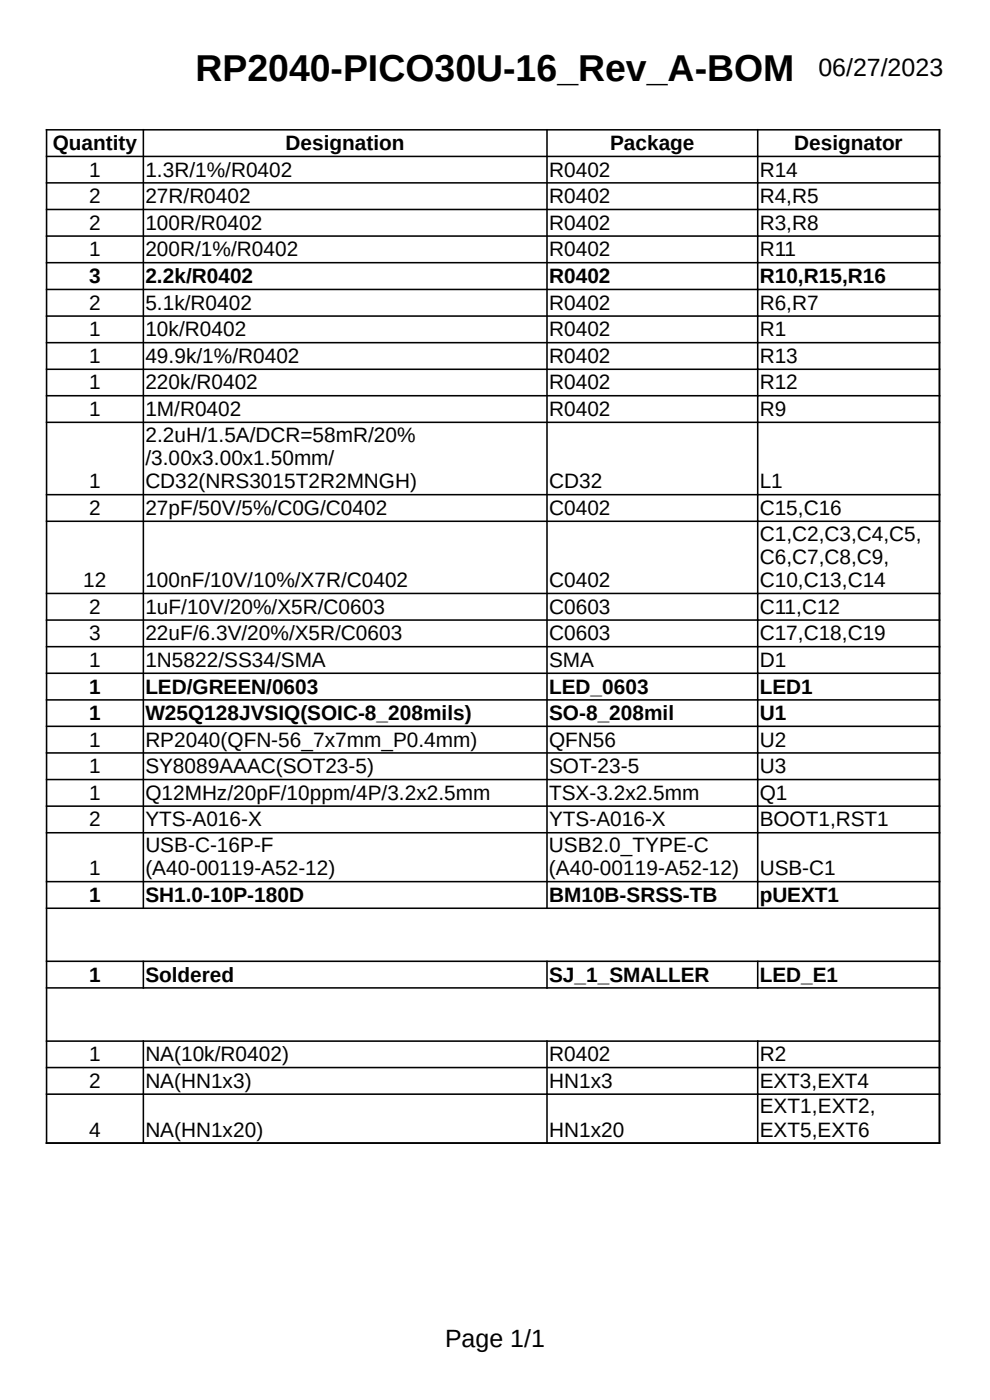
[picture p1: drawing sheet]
<svg xmlns="http://www.w3.org/2000/svg" width="210mm" height="297mm" viewBox="0 0 210 297" stroke-linecap="round" stroke-linejoin="round" font-family="sans-serif">
<defs><g id="words">
<text font-size="7.9" x="41.5" y="17.1">RP2040-PICO30U-16_Rev_A-BOM</text>
<g font-size="5.3">
<text x="173.6" y="16.2">06/27/2023</text>
<text x="94.4" y="285.8">Page 1/1</text>
</g>
<g font-size="4.4">
<text x="11.2" y="31.8">Quantity</text>
<text x="60.6" y="31.8">Designation</text>
<text x="129.4" y="31.8">Package</text>
<text x="168.5" y="31.8">Designator</text>
<text x="18.9" y="37.5">1</text>
<text x="30.8" y="37.5">1.3R/1%/R0402</text>
<text x="116.5" y="37.5">R0402</text>
<text x="161.1" y="37.5">R14</text>
<text x="18.9" y="43.1">2</text>
<text x="30.8" y="43.1">27R/R0402</text>
<text x="116.5" y="43.1">R0402</text>
<text x="161.1" y="43.1">R4,R5</text>
<text x="18.9" y="48.7">2</text>
<text x="30.8" y="48.7">100R/R0402</text>
<text x="116.5" y="48.7">R0402</text>
<text x="161.1" y="48.7">R3,R8</text>
<text x="18.9" y="54.4">1</text>
<text x="30.8" y="54.4">200R/1%/R0402</text>
<text x="116.5" y="54.4">R0402</text>
<text x="161.1" y="54.4">R11</text>
<text x="18.9" y="60.1">3</text>
<text x="18.9" y="65.7">2</text>
<text x="30.8" y="60.1">2.2k/R0402</text>
<text x="30.8" y="65.7">5.1k/R0402</text>
<text x="116.5" y="60.1">R0402</text>
<text x="116.5" y="65.7">R0402</text>
<text x="161.1" y="65.7">R6,R7</text>
<text x="161.1" y="60">R10,R15,R16</text>
<text x="18.9" y="71.4">1</text>
<text x="30.8" y="71.4">10k/R0402</text>
<text x="116.5" y="71.4">R0402</text>
<text x="161.1" y="71.4">R1</text>
<text x="18.9" y="77">1</text>
<text x="30.8" y="77">49.9k/1%/R0402</text>
<text x="116.5" y="77">R0402</text>
<text x="161.1" y="77">R13</text>
<text x="18.9" y="82.6">1</text>
<text x="30.8" y="82.6">220k/R0402</text>
<text x="116.5" y="82.6">R0402</text>
<text x="161.1" y="82.6">R12</text>
<text x="18.9" y="88.3">1</text>
<text x="30.8" y="88.3">1M/R0402</text>
<text x="116.5" y="88.3">R0402</text>
<text x="161.1" y="88.3">R9</text>
<text x="30.8" y="93.7">2.2uH/1.5A/DCR=58mR/20%</text>
<text x="30.8" y="98.6">/3.00x3.00x1.50mm/</text>
<text x="18.9" y="103.6">1</text>
<text x="30.8" y="103.6">CD32(NRS3015T2R2MNGH)</text>
<text x="116.5" y="103.6">CD32</text>
<text x="161.1" y="103.6">L1</text>
<text x="18.9" y="109.2">2</text>
<text x="30.8" y="109.2">27pF/50V/5%/C0G/C0402</text>
<text x="116.5" y="109.2">C0402</text>
<text x="161.1" y="109.2">C15,C16</text>
<text x="161.1" y="114.7">C1,C2,C3,C4,C5,</text>
<text x="161.1" y="119.6">C6,C7,C8,C9,</text>
<text x="17.7" y="124.6">12</text>
<text x="30.8" y="124.6">100nF/10V/10%/X7R/C0402</text>
<text x="116.5" y="124.6">C0402</text>
<text x="161.1" y="124.6">C10,C13,C14</text>
<text x="18.9" y="130.2">2</text>
<text x="30.8" y="130.2">1uF/10V/20%/X5R/C0603</text>
<text x="116.5" y="130.2">C0603</text>
<text x="161.1" y="130.2">C11,C12</text>
<text x="18.9" y="135.8">3</text>
<text x="30.8" y="135.8">22uF/6.3V/20%/X5R/C0603</text>
<text x="116.5" y="135.8">C0603</text>
<text x="161.1" y="135.8">C17,C18,C19</text>
<text x="18.9" y="141.5">1</text>
<text x="30.8" y="141.5">1N5822/SS34/SMA</text>
<text x="116.5" y="141.5">SMA</text>
<text x="161.1" y="141.5">D1</text>
<text x="18.9" y="147.1">1</text>
<text x="30.8" y="147.1">LED/GREEN/0603</text>
<text x="116.5" y="147.1">LED_0603</text>
<text x="161.1" y="147.1">LED1</text>
<text x="18.9" y="152.8">1</text>
<text x="30.8" y="152.8">W25Q128JVSIQ(SOIC-8_208mils)</text>
<text x="116.5" y="152.8">SO-8_208mil</text>
<text x="161.1" y="152.8">U1</text>
<text x="18.9" y="158.4">1</text>
<text x="30.8" y="158.4">RP2040(QFN-56_7x7mm_P0.4mm)</text>
<text x="116.5" y="158.4">QFN56</text>
<text x="161.1" y="158.4">U2</text>
<text x="18.9" y="164">1</text>
<text x="30.8" y="164">SY8089AAAC(SOT23-5)</text>
<text x="116.5" y="164">SOT-23-5</text>
<text x="161.1" y="164">U3</text>
<text x="18.9" y="169.7">1</text>
<text x="30.8" y="169.7">Q12MHz/20pF/10ppm/4P/3.2x2.5mm</text>
<text x="116.5" y="169.7">TSX-3.2x2.5mm</text>
<text x="161.1" y="169.7">Q1</text>
<text x="18.9" y="175.3">2</text>
<text x="30.8" y="175.3">YTS-A016-X</text>
<text x="116.5" y="175.3">YTS-A016-X</text>
<text x="161.1" y="175.3">BOOT1,RST1</text>
<text x="18.9" y="185.7">1</text>
<text x="30.8" y="180.7">USB-C-16P-F</text>
<text x="30.8" y="185.7">(A40-00119-A52-12)</text>
<text x="116.5" y="180.7">USB2.0_TYPE-C</text>
<text x="116.5" y="185.7">(A40-00119-A52-12)</text>
<text x="161.1" y="185.7">USB-C1</text>
<text x="18.9" y="191.3">1</text>
<text x="30.8" y="191.3">SH1.0-10P-180D</text>
<text x="116.5" y="191.3">BM10B-SRSS-TB</text>
<text x="161.1" y="191.3">pUEXT1</text>
<text x="18.9" y="208.2">1</text>
<text x="30.8" y="208.2">Soldered</text>
<text x="116.5" y="208.2">SJ_1_SMALLER</text>
<text x="161.1" y="208.2">LED_E1</text>
<text x="18.9" y="225.1">1</text>
<text x="30.8" y="225.1">NA(10k/R0402)</text>
<text x="116.5" y="225.1">R0402</text>
<text x="161.1" y="225.1">R2</text>
<text x="18.9" y="230.8">2</text>
<text x="30.8" y="230.8">NA(HN1x3)</text>
<text x="116.5" y="230.8">HN1x3</text>
<text x="161.1" y="230.8">EXT3,EXT4</text>
<text x="161.1" y="236.2">EXT1,EXT2,</text>
<text x="18.9" y="241.1">4</text>
<text x="30.8" y="241.1">NA(HN1x20)</text>
<text x="116.5" y="241.1">HN1x20</text>
<text x="161.1" y="241.1">EXT5,EXT6</text>
</g>
</g></defs>
<g fill="none" stroke="#000" stroke-width=".33">
<path d="M9.7 27.5h189.7M9.7 33.2h189.7M9.7 38.8h189.7M9.9 27.4v215.3M30.4 27.4v165.4M116 27.4v165.4M160.7 27.4v165.4M199.3 27.4v215.3M9.7 44.4h189.7M9.7 50.1h189.7M9.7 55.7h189.7M9.7 61.4h189.7"/>
<path d="M9.7 67h189.7M9.7 72.7h189.7M9.7 78.3h189.7M9.7 83.9h189.7M9.7 89.6h189.7M9.7 104.9h189.7M9.7 110.6h189.7M9.7 125.9h189.7M9.7 131.5h189.7M9.7 137.2h189.7M9.7 142.8h189.7M9.7 148.5h189.7"/>
<path d="M9.7 154.1h189.7M9.7 159.7h189.7M9.7 165.4h189.7M9.7 171h189.7M9.7 176.7h189.7M9.7 187h189.7M9.7 192.7h189.7M9.7 203.9h189.7M9.7 209.6h189.7M30.4 203.8v5.9M116 203.8v5.9M160.7 203.8v5.9"/>
<path d="M9.7 220.9h189.7M9.7 226.5h189.7M9.7 232.1h189.7M30.4 220.7v22M116 220.7v22M160.7 220.7v22M9.7 242.5h189.7"/>
</g>
<use href="#words"/>
</svg>
